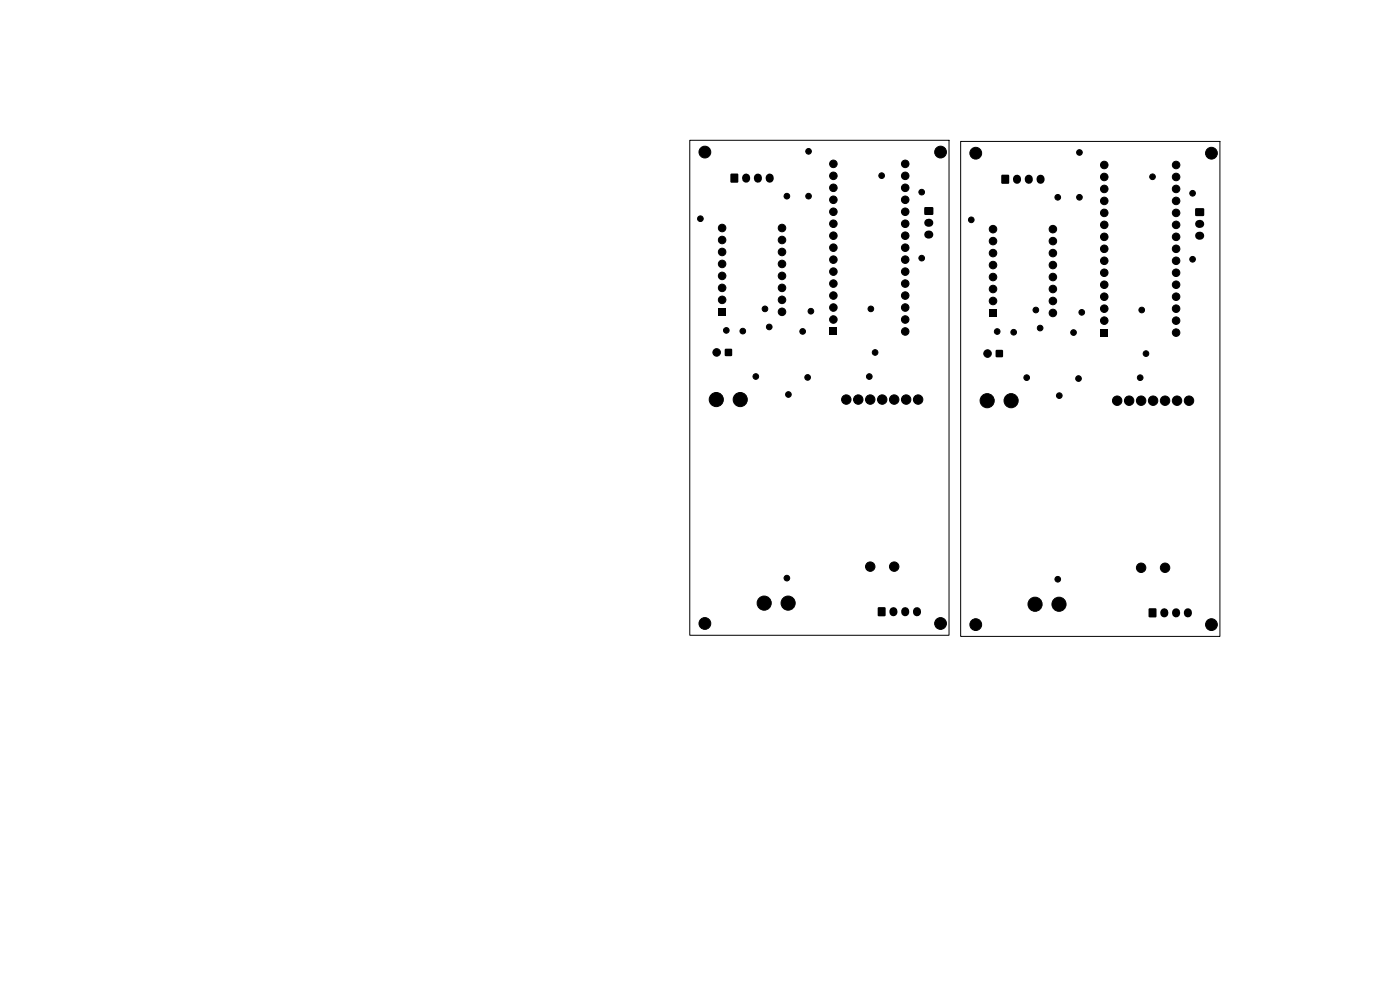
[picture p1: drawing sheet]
<svg xmlns="http://www.w3.org/2000/svg" width="297mm" height="210mm" viewBox="0 0 297 210" stroke-linecap="round" stroke-linejoin="round" font-family="sans-serif">
<g fill="#000" stroke="#000" stroke-width=".21">
<circle cx="149.5" cy="32.3" r="1.25"/>
<circle cx="171.5" cy="32.1" r=".6"/>
<circle cx="176.8" cy="37.3" r=".8"/>
<circle cx="176.8" cy="34.8" r=".8"/>
<circle cx="176.8" cy="39.8" r=".8"/>
<circle cx="187" cy="37.3" r=".6"/>
<circle cx="192" cy="34.8" r=".8"/>
<circle cx="192" cy="39.8" r=".8"/>
<circle cx="192" cy="37.3" r=".8"/>
<circle cx="199.5" cy="32.3" r="1.25"/>
<circle cx="207" cy="32.5" r="1.25"/>
<circle cx="229" cy="32.3" r=".6"/>
<circle cx="234.3" cy="37.5" r=".8"/>
<circle cx="234.3" cy="35" r=".8"/>
<circle cx="244.5" cy="37.5" r=".6"/>
<circle cx="249.5" cy="35" r=".8"/>
<circle cx="249.5" cy="37.5" r=".8"/>
<circle cx="257" cy="32.5" r="1.25"/>
<circle cx="148.6" cy="46.4" r=".6"/>
<circle cx="153.2" cy="53.4" r=".8"/>
<circle cx="153.2" cy="48.4" r=".8"/>
<circle cx="153.2" cy="58.5" r=".8"/>
<circle cx="153.2" cy="56" r=".8"/>
<circle cx="153.2" cy="50.9" r=".8"/>
<circle cx="165.9" cy="58.5" r=".8"/>
<circle cx="165.9" cy="53.4" r=".8"/>
<circle cx="165.9" cy="48.4" r=".8"/>
<circle cx="165.9" cy="50.9" r=".8"/>
<circle cx="165.9" cy="56" r=".8"/>
<circle cx="166.9" cy="41.6" r=".6"/>
<circle cx="171.5" cy="41.6" r=".6"/>
<circle cx="176.8" cy="42.4" r=".8"/>
<circle cx="176.8" cy="55.1" r=".8"/>
<circle cx="176.8" cy="52.5" r=".8"/>
<circle cx="176.8" cy="57.6" r=".8"/>
<circle cx="176.8" cy="50" r=".8"/>
<circle cx="176.8" cy="47.5" r=".8"/>
<circle cx="176.8" cy="44.9" r=".8"/>
<circle cx="192" cy="42.4" r=".8"/>
<circle cx="192" cy="47.5" r=".8"/>
<circle cx="192" cy="55.1" r=".8"/>
<circle cx="192" cy="44.9" r=".8"/>
<circle cx="192" cy="52.5" r=".8"/>
<circle cx="192" cy="57.6" r=".8"/>
<circle cx="192" cy="50" r=".8"/>
<circle cx="195.5" cy="40.8" r=".6"/>
<circle cx="195.5" cy="54.8" r=".6"/>
<circle cx="206.1" cy="46.6" r=".6"/>
<circle cx="210.7" cy="56.2" r=".8"/>
<circle cx="210.7" cy="53.7" r=".8"/>
<circle cx="210.7" cy="58.8" r=".8"/>
<circle cx="210.7" cy="48.6" r=".8"/>
<circle cx="210.7" cy="51.1" r=".8"/>
<circle cx="223.4" cy="48.6" r=".8"/>
<circle cx="223.4" cy="56.2" r=".8"/>
<circle cx="223.4" cy="58.8" r=".8"/>
<circle cx="223.4" cy="53.7" r=".8"/>
<circle cx="223.4" cy="51.1" r=".8"/>
<circle cx="224.4" cy="41.9" r=".6"/>
<circle cx="229" cy="41.9" r=".6"/>
<circle cx="234.3" cy="40.1" r=".8"/>
<circle cx="234.3" cy="42.6" r=".8"/>
<circle cx="234.3" cy="45.2" r=".8"/>
<circle cx="234.3" cy="57.9" r=".8"/>
<circle cx="234.3" cy="50.2" r=".8"/>
<circle cx="234.3" cy="52.8" r=".8"/>
<circle cx="234.3" cy="47.7" r=".8"/>
<circle cx="234.3" cy="55.3" r=".8"/>
<circle cx="249.5" cy="42.6" r=".8"/>
<circle cx="249.5" cy="40.1" r=".8"/>
<circle cx="249.5" cy="52.8" r=".8"/>
<circle cx="249.5" cy="55.3" r=".8"/>
<circle cx="249.5" cy="50.2" r=".8"/>
<circle cx="249.5" cy="47.7" r=".8"/>
<circle cx="249.5" cy="45.2" r=".8"/>
<circle cx="249.5" cy="57.9" r=".8"/>
<circle cx="253" cy="55" r=".6"/>
<circle cx="253" cy="41" r=".6"/>
<circle cx="152" cy="74.8" r=".8"/>
<circle cx="153.2" cy="61.1" r=".8"/>
<circle cx="153.2" cy="63.6" r=".8"/>
<circle cx="154.1" cy="70.1" r=".6"/>
<circle cx="157.6" cy="70.2" r=".6"/>
<circle cx="160.3" cy="79.9" r=".6"/>
<circle cx="162.3" cy="65.5" r=".6"/>
<circle cx="163.2" cy="69.4" r=".6"/>
<circle cx="165.9" cy="66.1" r=".8"/>
<circle cx="165.9" cy="61.1" r=".8"/>
<circle cx="165.9" cy="63.6" r=".8"/>
<circle cx="170.3" cy="70.3" r=".6"/>
<circle cx="172" cy="66" r=".6"/>
<circle cx="176.8" cy="62.7" r=".8"/>
<circle cx="176.8" cy="65.2" r=".8"/>
<circle cx="176.8" cy="67.8" r=".8"/>
<circle cx="176.8" cy="60.2" r=".8"/>
<circle cx="184.4" cy="79.9" r=".6"/>
<circle cx="184.7" cy="65.5" r=".6"/>
<circle cx="185.6" cy="74.8" r=".6"/>
<circle cx="192" cy="70.3" r=".8"/>
<circle cx="192" cy="67.8" r=".8"/>
<circle cx="192" cy="60.2" r=".8"/>
<circle cx="192" cy="65.2" r=".8"/>
<circle cx="192" cy="62.7" r=".8"/>
<circle cx="209.5" cy="75" r=".8"/>
<circle cx="210.7" cy="63.8" r=".8"/>
<circle cx="210.7" cy="61.3" r=".8"/>
<circle cx="211.5" cy="70.3" r=".6"/>
<circle cx="215" cy="70.5" r=".6"/>
<circle cx="219.7" cy="65.8" r=".6"/>
<circle cx="220.7" cy="69.6" r=".6"/>
<circle cx="223.4" cy="63.8" r=".8"/>
<circle cx="223.4" cy="61.3" r=".8"/>
<circle cx="223.4" cy="66.4" r=".8"/>
<circle cx="227.7" cy="70.5" r=".6"/>
<circle cx="229.5" cy="66.3" r=".6"/>
<circle cx="234.3" cy="65.5" r=".8"/>
<circle cx="234.3" cy="68" r=".8"/>
<circle cx="234.3" cy="60.4" r=".8"/>
<circle cx="234.3" cy="62.9" r=".8"/>
<circle cx="242.2" cy="65.8" r=".6"/>
<circle cx="243.1" cy="75" r=".6"/>
<circle cx="249.5" cy="62.9" r=".8"/>
<circle cx="249.5" cy="60.4" r=".8"/>
<circle cx="249.5" cy="65.5" r=".8"/>
<circle cx="249.5" cy="68" r=".8"/>
<circle cx="249.5" cy="70.6" r=".8"/>
<circle cx="152" cy="84.8" r="1.5"/>
<circle cx="157" cy="84.8" r="1.5"/>
<circle cx="167.3" cy="83.7" r=".6"/>
<circle cx="171.3" cy="80.1" r=".6"/>
<circle cx="179.5" cy="84.8" r="1"/>
<circle cx="182.1" cy="84.8" r="1"/>
<circle cx="184.6" cy="84.8" r="1"/>
<circle cx="187.2" cy="84.8" r="1"/>
<circle cx="189.7" cy="84.8" r="1"/>
<circle cx="192.2" cy="84.8" r="1"/>
<circle cx="194.8" cy="84.8" r="1"/>
<circle cx="209.4" cy="85" r="1.5"/>
<circle cx="214.5" cy="85" r="1.5"/>
<circle cx="217.8" cy="80.1" r=".6"/>
<circle cx="224.7" cy="83.9" r=".6"/>
<circle cx="228.8" cy="80.3" r=".6"/>
<circle cx="237" cy="85" r="1"/>
<circle cx="239.5" cy="85" r="1"/>
<circle cx="241.9" cy="80.1" r=".6"/>
<circle cx="242.1" cy="85" r="1"/>
<circle cx="244.6" cy="85" r="1"/>
<circle cx="247.2" cy="85" r="1"/>
<circle cx="249.7" cy="85" r="1"/>
<circle cx="252.2" cy="85" r="1"/>
<circle cx="149.5" cy="132.3" r="1.25"/>
<circle cx="162.1" cy="127.9" r="1.5"/>
<circle cx="166.9" cy="122.6" r=".6"/>
<circle cx="167.2" cy="127.9" r="1.5"/>
<circle cx="184.6" cy="120.2" r="1"/>
<circle cx="189.7" cy="120.2" r="1"/>
<circle cx="199.5" cy="132.3" r="1.25"/>
<circle cx="207" cy="132.5" r="1.25"/>
<circle cx="219.6" cy="128.2" r="1.5"/>
<circle cx="224.4" cy="122.9" r=".6"/>
<circle cx="224.7" cy="128.2" r="1.5"/>
<circle cx="242.1" cy="120.4" r="1"/>
<circle cx="247.2" cy="120.4" r="1"/>
<circle cx="257" cy="132.5" r="1.25"/>
</g>
<path d="M155 36.9h1.6v1.8h-1.6zM212.5 37.1h1.5v1.8h-1.5zM196.1 44h1.8v1.5h-1.8zM253.6 44.2h1.8v1.6h-1.8zM152.4 65.4h1.6v1.6h-1.6zM153.8 74h1.5v1.5h-1.5zM176 69.5h1.6v1.6h-1.6zM209.9 65.6h1.6v1.6h-1.6zM211.3 74.3h1.4v1.4h-1.4zM233.5 69.8h1.6v1.6h-1.6zM186.3 128.9h1.5v1.8h-1.5zM243.7 129.1h1.6v1.8h-1.6z" fill="#000"/>
<g fill="none" stroke="#000" stroke-width="1.7">
<path d="M158.3 37.7v.2M160.8 37.7v.2M163.3 37.7v.2M215.8 37.9v.3M218.3 37.9v.3M220.8 37.9v.3M196.9 47.3h.3M196.9 49.8h.3M254.4 47.5h.2M254.4 50h.2M189.5 129.6v.3M192 129.6v.3"/>
<path d="M194.5 129.6v.3M247 129.9v.2M249.5 129.9v.2M252 129.9v.2"/>
</g>
<path d="M146.3 29.8h55v105h-55zM203.8 30h55v105h-55z" fill="none" stroke="#000" stroke-width=".21"/>
</svg>
